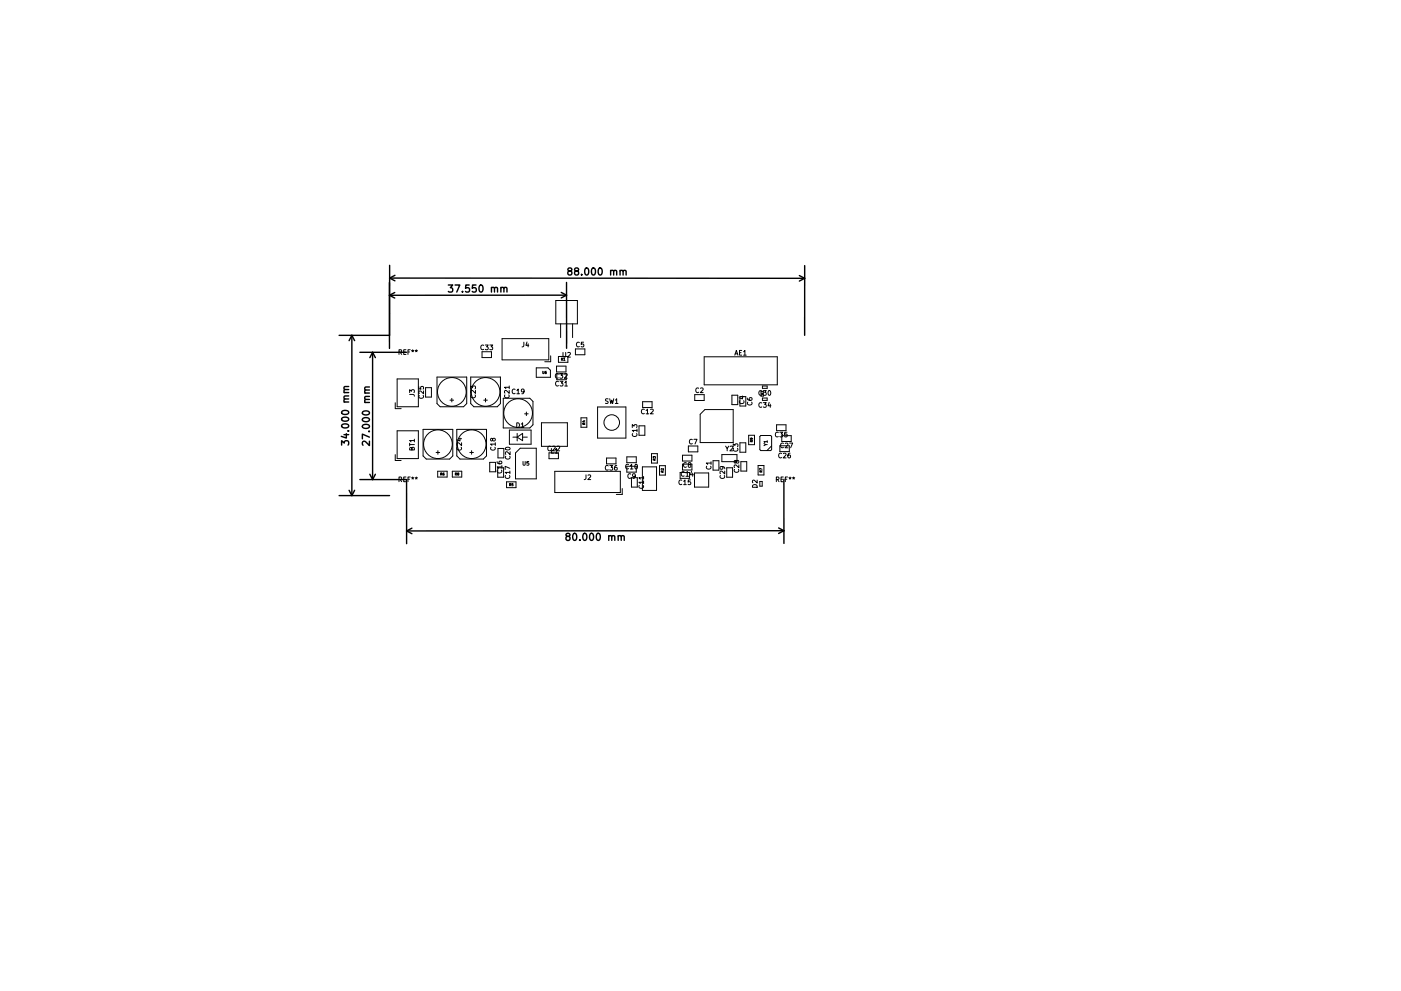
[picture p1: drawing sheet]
<svg xmlns="http://www.w3.org/2000/svg" width="297mm" height="210mm" viewBox="0 0 297 210" stroke-linecap="round" stroke-linejoin="round" font-family="sans-serif">
<g fill="none" stroke="#000" stroke-width=".3">
<path d="M82.6 59h88M82.6 59l1.1 .6M82.6 56.3v17.6M83.7 58.4l-1.1 .6M120.1 59.9v14M120.7 57.5l-.3-.3 .1-.2 .2-.2 .4 .1 .1 .4-.7 .3-.1 .2 .1 .4 .2 .1h.3l.3-.2v-.3l-.3-.3M122.1 57.5l-.3-.3 .1-.2 .2-.2 .4 .1 .1 .5-.6 .2-.2 .2v.3l.3 .3 .4-.1 .2-.2v-.3l-.3-.3M123.3 58.2v.2M124.1 57l.2-.1a.8 .8 0 0 1 .5 .7 .8 .8 0 0 1-.5 .8l-.3-.6zM125.5 57l.3-.1a.8 .8 0 0 1 .5 .7 .8 .8 0 0 1-.5 .8l-.4-.6zM127 56.9h.2a.8 .8 0 0 1 .5 .7 .8 .8 0 0 1-.5 .8 1 1 0 0 1-.2-1.5zM129.5 57.5l.2-.1h.3l.1 1"/>
<path d="M129.5 57.4v1M130.1 57.6l.2-.2h.4l.1 1M131.5 57.5l.2-.1h.3l.1 1M131.5 57.4v1M132.1 57.6l.2-.2h.4l.1 1M169.5 58.5l1.1 .5M170.6 59l-1.1 .6M170.6 56.3v14.8M71.9 71.1h10.7M74.6 71.1v34M74.6 71.1l.6 1.2M74.6 71.1l-.6 1.2"/>
<path d="M76.3 74.7h9.9M79 74.7v27M79 74.7l.6 1.2M79 74.7l-.6 1.2M82.6 62.6l1.1 .6M83.7 62.1l-1.1 .5M95.1 60.5h.9l-.5 .5 .4 .2 .1 .5-.3 .3-.6-.2M96.5 60.5h1l-.7 1.5M98.1 61.8v.2M99.5 60.5h-.7l-.1 .7 .2-.2 .5 .1 .2 .2-.1 .5-.6 .2-.2-.2M100.9 60.5h-.7l-.1 .7 .2-.2 .5 .1 .2 .2-.1 .5-.6 .2-.2-.2M101.8 60.5h.1a.8 .8 0 0 1 .5 .7 .8 .8 0 0 1-.5 .8 1 1 0 0 1-.1-1.5z"/>
<path d="M104.2 61v1M104.2 61.1l.2-.1h.4v1M104.8 61.2l.3-.2h.3l.1 1M106.2 61v1M106.2 61.1l.2-.1h.4v1M106.8 61.2l.3-.2h.3l.1 1M119 62l1.1 .6M120.1 62.6h-37.5M120.1 62.6l-1.1 .6M72.4 94.4v-.9l.6 .5 .1-.4h.7l.1 .2-.1 .6M72.5 90.1a.89 .89 0 0 1 1.4 .3 .85 .85 0 0 1-1.5-.1zM72.6 88.6a.81 .81 0 0 1 1.3 .4 .85 .85 0 0 1-1.5-.1z"/>
<path d="M72.6 87.2a.81 .81 0 0 1 1.3 .4 .85 .85 0 0 1-1.5-.2zM72.9 92.2h1M72.9 85.3h1M72.9 83.3h1M73.4 92v.9l-1-.3M73.8 91.4h.1M73.9 84.6l-.9 .1-.1 .4 .2 .2M73.9 84l-.9 .1-.1 .3 .2 .2M73.9 82.6l-.9 .1-.1 .4 .2 .2M73.9 82l-.9 .1-.1 .3 .2 .2M76.9 87.4a.89 .89 0 0 1 1.4 .3 .85 .85 0 0 1-1.5-.2zM77 90.2a.81 .81 0 0 1 1.3 .3 .85 .85 0 0 1-1.5-.1z"/>
<path d="M77 88.7a.81 .81 0 0 1 1.3 .4 .85 .85 0 0 1-1.5-.1zM77.3 85.4h1M77.3 83.4h1M78.2 91.5h.1M78.3 93.6v.9l-1-.9-.5 .3 .2 .6M78.3 92.7l-1.5-.6v1M78.3 84.7l-.9 .1-.1 .4 .2 .2M78.3 84.1l-.9 .1-.1 .3 .2 .2M78.3 82.7l-.9 .1-.1 .4 .2 .2M78.3 82.1l-.9 .1-.1 .3 .2 .2M71.9 105.1h10.7M74 104l.6 1.1"/>
<path d="M75.2 104l-.6 1.1M76.3 101.7h9.9v13.6M78.4 100.6l.6 1.1M79.6 100.6l-.6 1.1M86.2 112.6l1.1 .6M87.3 112.1l-1.1 .5M120.6 113.8l.3 .3-.1 .4-.2 .2-.5-.2-.1-.4 .1-.2 .7-.2-.1-.5h-.4l-.2 .1-.1 .2 .3 .3M121.6 113.3l.2-.1a.8 .8 0 0 1 .5 .7 .8 .8 0 0 1-.5 .8l-.4-.6zM122.9 114.5v.2M123.7 113.3l.2-.1a.8 .8 0 0 1 .5 .7 .8 .8 0 0 1-.5 .8l-.2-.2-.1-.4zM125.2 113.2h.2a.8 .8 0 0 1 .5 .7 .8 .8 0 0 1-.5 .8 1 1 0 0 1-.2-1.5zM126.6 113.3l.2-.1a.8 .8 0 0 1 .5 .7 .8 .8 0 0 1-.5 .8l-.2-.2-.2-.4z"/>
<path d="M129.1 113.6v1M129.1 113.8l.2-.2 .3 .1 .1 .9M129.7 113.9l.2-.3 .4 .1 .1 .9M131.1 113.6v1M131.1 113.8l.2-.2 .3 .1 .1 .9M131.7 113.9l.2-.3 .4 .1 .1 .9M165.1 112l1.1 .6M166.2 101.7v13.6M166.2 112.6h-80M166.2 112.6l-1.1 .6"/>
</g>
<g fill="none" stroke="#000" stroke-width=".21">
<path d="M84.6 74.7h.5v-.4l-.5-.1v1M84.8 74.7l.4 .5M85.6 74.7h.3M86.1 74.2h-.5v1h.5M86.5 74.7h.3M87 74.2h-.5v1M87.3 74.3h.4M87.4 74.6l.1-.2 .1 .2M87.5 74.2v.2M88 74.3h.5M88.1 74.6l.2-.2 .1 .2M88.3 74.2v.2"/>
<path d="M92.7 80h6.3v5.6l-.7 .7h-5l-.6-.7zM99.8 80h6.3v5.6l-.7 .7h-4.9l-.7-.7zM102.2 74.6h2v1.3h-2zM102.6 73.3a.44 .44 0 0 0-.7 .4 .44 .44 0 0 0 .7 .4M102.9 73.2h.6l-.3 .4 .3 .1v.4h-.6M103.8 73.2h.7l-.4 .4 .3 .1v.4h-.6M106.4 71.8h10v4.5h-10zM111.1 72.6l-.1 .9-.3 .1M111.7 72.6l-.2 .7h.6M112 72.9v.7M113.7 78h2.5l.5 .5v1.5h-3zM115.1 78.8l.1 .5 .2-.1v-.4"/>
<path d="M115.8 78.8l-.2 .1v.3h.2v-.2l-.2 .1M116.8 75.5v1.2h-1.3M117.8 63.8h4.6v4.9h-4.6zM118 77.7h2v1.2h-2zM118.1 79.3h2v1.3h-2zM118.4 79.3a.44 .44 0 0 0-.7 .5 .44 .44 0 0 0 .7 .4M118.4 75.6h2v1.3h-2zM118.7 79.3h.6l-.3 .3 .3 .1v.5h-.6M118.9 68.7v2.9M119 76.2h.3v-.2h-.3v.5M119.1 76.2l.2 .3M119.4 74.8v.8l.2 .2 .3-.2v-.8"/>
<path d="M119.5 76.1l.2-.1v.5M119.5 76.5h.3M119.7 79.3h.4l.2 .2-.7 .8h.7M120.1 68.7v4.2M120.4 74.9l.3-.1 .2 .3-.6 .7h.6M121.4 68.7v2.9M122 74h2v1.3h-2zM122.8 72.7a.44 .44 0 0 0-.6 .4 .44 .44 0 0 0 .6 .4M123.7 72.6h-.4l-.1 .5 .5-.1v.5h-.5M149.3 75.7h15.5v5.9h-15.5zM155.8 75.4l.3-1 .4 1M155.9 75.1h.5"/>
<path d="M156.8 74.8h.3M157.3 74.4h-.5v1h.5M157.6 74.6l.3-.2v1M157.6 75.4h.6M83.8 85.4v1.3h1.3M83.8 96.4v1.3h1.3M84.2 91.4h4.5v5.9h-4.5zM84.2 80.4h4.5v5.9h-4.5zM86.9 83.7h.8l.2 .4M86.9 83.3v-.6l.3 .3 .1-.3h.5v.6M86.9 94.3h1M86.9 94v.6"/>
<path d="M87.3 95.1l.2-.2 .4 .2v.4h-1v-.5h.4v.5M87.9 93.5h-1l.2 .3M87.9 93.2v.6M88.8 82v.5l.5 .1-.1-.5 .5-.1v.6M88.9 83.9a.44 .44 0 0 0 .4 .6 .44 .44 0 0 0 .4-.6M89.7 91.1h6.3v5.6l-.7 .7h-4.9l-.7-.7zM89.8 82.9v.7l-.7-.7-.3 .2 .1 .4M90.2 82.2h1.3v2h-1.3zM92.5 96h.7M92.8 100h2v1.2h-2zM92.8 95.6v.8M95.4 84.9h.8"/>
<path d="M95.8 84.5v.8M95.9 100h2v1.2h-2zM96.8 91.1h6.3v5.6l-.6 .7h-5l-.7-.7zM97 94.9a.44 .44 0 0 0 .4 .6 .44 .44 0 0 0 .4-.6M97.2 93.1h.7M97.5 92.9v.7l-.7-.3M97.9 93.9v.7l-.8-.7-.2 .2 .1 .4M99.6 96h.8M99.8 82.5v-.6l.4 .3 .1-.3h.4v.6M99.9 83.8a.44 .44 0 0 0 .4 .6 .44 .44 0 0 0 .4-.6M100 95.6v.8M100.8 82.8v.7l-.7-.7-.3 .2 .1 .4"/>
<path d="M102.6 84.9h.7M102.9 84.5v.8M103.8 98.1h1.3v2h-1.3zM104.1 94.9a.44 .44 0 0 0 .4 .6 .44 .44 0 0 0 .4-.6M104.4 93.2l.2-.2 .4 .2-.1 .3-.3 .1-.3-.6-.2 .1v.4l.3-.1M105 94.2h-1l.3 .3M105 93.9v.6M105.4 97.9l.2 .5h.6l.2-.2-.1-.3h-.5v.3l.2 .2M105.5 99.7a.44 .44 0 0 0 .4 .7 .44 .44 0 0 0 .4-.7M105.5 99.2h1.3v2h-1.3zM105.6 95.1h1.2v2h-1.2zM106.4 99.1h-1l.3 .3"/>
<path d="M106.4 98.8v.6M106.7 84.5h5.6l.7 .7v4.9l-.7 .7h-5.6zM107.1 83.8a.44 .44 0 0 0 .4 .6 .44 .44 0 0 0 .4-.6M107.2 95a.49 .49 0 0 1 .6-.2 .49 .49 0 0 1 .3 .5 .49 .49 0 0 1-.6 .2 .49 .49 0 0 1-.3-.5zM107.2 96.8a.44 .44 0 0 0 .5 .6 .44 .44 0 0 0 .4-.6M108 82.8v.7l-.8-.7-.2 .2 .1 .4M108 82.2h-1l.2 .3M108 81.9v.6M108 91.2h4.6v3h-4.6zM108.1 99.4l-1-.5v.7M108.1 99.9v.6M108.2 95.8v.7l-.8-.7-.2 .2v.4"/>
<path d="M108.7 92.7h1M109.2 82.6a.44 .44 0 0 0-.6 .4 .44 .44 0 0 0 .6 .4M109.6 89.7a.51 .51 0 0 1 .5 .5 .51 .51 0 0 1-.5 .5zM109.6 82.8l.3-.3v1M109.6 83.5h.6M109.7 91.9v1.6M109.7 92.7l1.1-.8v1.6zM110.3 95.1h3.4v6.5h-4.4v-5.5zM110.5 90l.3-.3v1M110.5 90.7h.6M110.8 92.7h1M110.9 97.9v.7l.1 .1 .3-.1v-.7"/>
<path d="M111.1 83l-.2 .2-.3-.1v-.5l.3-.1 .2 .2v.6l-.5 .2M111.2 87.8h.8M111.6 87.4v.8M112.1 97.9h-.4v.4h.4v.3h-.4M114.8 89.7h5.5v5h-5.5zM116.4 96.1h2v1.2h-2zM116.8 94.7a.44 .44 0 0 0-.7 .5 .44 .44 0 0 0 .7 .4M116.9 95.2v1h.5M117.1 94.7h.4l.2 .2-.6 .8h.6M117.6 100h13.9v4.5h-13.9zM117.7 95.4l.3-.2v1M117.7 96.2h.5"/>
<path d="M118.1 94.7h.4l.2 .2-.7 .8h.7M118.4 81a.44 .44 0 0 0-.6 .4 .44 .44 0 0 0 .6 .4M118.7 80.9h.7l-.4 .4 .3 .1v.4h-.6M119.7 81.2l.3-.3v1M119.7 81.9h.6M123.2 88.6h1.2v2h-1.2zM123.7 89.3h.3M123.8 90v-.2h-.2l-.1 .2h.5M123.9 89.2v.3l-.4-.1M124 89.7l-.2 .2M126.7 86.3h6v6.6h-6zM128.6 97.2h2v1.2h-2z"/>
<path d="M128.9 84.6l-.5 .1a.42 .42 0 0 0 .5 .5l-.1 .4h-.4M129 98.8a.44 .44 0 0 0-.7 .5 .44 .44 0 0 0 .7 .4M129.3 84.6l.2 1 .2-.7 .2 .7 .2-1M129.3 98.8h.6l-.3 .3 .3 .1v.5h-.6M130.5 84.9l.2-.3v1M130.5 85.6h.5M130.8 98.8l-.5 .2v.6l.2 .2 .3-.1v-.5l-.3-.1-.2 .2M132.9 96.9h2v1.3h-2zM132.9 98.9h2v1.3h-2zM133.3 98.6a.44 .44 0 0 0-.7 .4 .44 .44 0 0 0 .7 .4M133.6 98.8l.3-.3v1M133.6 99.5h.6"/>
<path d="M134.1 90.7v-.6l.3 .3 .1-.3h.5v.6M134.1 92a.44 .44 0 0 0 .5 .6 .44 .44 0 0 0 .4-.6M134.7 98.6l.1-.1a.49 .49 0 0 1 .4 .5 .49 .49 0 0 1-.5 .5l-.1-.4zM135.1 91.3h-1l.2 .3M135.1 91v.6M135.5 90.3h1.2v2h-1.2zM136.2 99h3v5h-3zM136.2 85.2h2v1.3h-2zM136.6 86.9a.44 .44 0 0 0-.6 .4 .44 .44 0 0 0 .6 .4M137 87.1l.3-.3v1M137 87.8h.6M137.9 86.9l.4-.1 .2 .3-.6 .7h.6"/>
<path d="M138.1 96.2h1.3v2h-1.3zM138.5 97.2v-.3l.2 .1 .2-.1v.3M138.7 97.6v-.2h-.2v.2h.5M139 97.3l-.3 .2M139.8 98.8h1.3v2h-1.3zM140.7 99.4v.3l-.4-.3-.1 .3M140.7 99.9l-.3 .1M144.7 96.6h2v1.2h-2zM144.7 98.5h2v1.2h-2zM145.5 98.2a.44 .44 0 0 0-.6 .5 .44 .44 0 0 0 .6 .4M145.9 94.6h2v1.3h-2zM146.1 98.6l-.1-.4h.4v.3l-.5 .3 .2 .4 .4-.2-.2-.4"/>
<path d="M146.8 93.3a.44 .44 0 0 0-.6 .4 .44 .44 0 0 0 .6 .4M147.1 93.2h.7l-.4 1M147.3 83.7h2v1.3h-2zM148.1 82.4a.44 .44 0 0 0-.6 .4 .44 .44 0 0 0 .6 .4M148.5 87.9l1-1h6v7h-7zM148.5 82.4l.4-.1 .2 .3-.6 .7h.6M149.8 98.9a.44 .44 0 0 0 .5 .6 .44 .44 0 0 0 .4-.6M150.8 98.2h-1l.2 .3M150.8 98v.5M151.2 97.7h1.2v2h-1.2zM153 96.4h3.2v1.5h-3.2zM153.1 99l.2 .2-.1 .3h-.5v-.3l.1-.2h.6l.3 .5"/>
<path d="M153.7 99.9v.7l-.8-.7-.2 .2v.4M153.8 94.7l.4 .5 .3-.5M154.1 99.2h1.2v2h-1.2zM154.2 95.2v.5M154.8 94.7h.4l.2 .2-.7 .8h.7M155.2 83.8h1.2v2h-1.2zM155.5 94.8v-.6l.3 .3 .1-.3h.5v.6M155.5 95.1a.44 .44 0 0 0 .5 .6 .44 .44 0 0 0 .4-.6M155.7 99.6a.44 .44 0 0 0 .5 .6 .44 .44 0 0 0 .4-.6M156.1 97.9l.2-.2 .4 .2-.1 .3-.3 .1-.3-.6-.3 .1v.4l.4-.1M156.7 98.6v.7l-.8-.7-.2 .2v.4M156.8 85a.44 .44 0 0 0 .5 .6 .44 .44 0 0 0 .4-.6"/>
<path d="M156.9 93.9h1.2v2h-1.2zM156.9 84.1h1.2v2h-1.2zM157.1 97.9h1.2v2h-1.2zM157.4 84v.6l-.7-.2M158.5 84.5l.2 .4h.6l.2-.2-.1-.3-.5 .1-.1 .2 .2 .2M158.5 85.3a.44 .44 0 0 0 .5 .6 .44 .44 0 0 0 .4-.6M158.7 92.3h1.3v2h-1.3zM159.3 93l.1 .2h-.3l.1-.2h.3l.1 .2M159.3 93.7v-.2h-.2v.2h.5M159.6 93.4l-.3 .2M160.7 98.8h1.3v2h-1.3zM161.3 92.4h2.1l.2 .2v2.8l-.2 .2h-2.1l-.2-.2v-2.8z"/>
<path d="M161.3 83h.6v1h-.6zM161.5 83a.44 .44 0 0 0-.6 .4 .44 .44 0 0 0 .6 .4M161.5 85.5a.44 .44 0 0 0-.6 .4 .44 .44 0 0 0 .6 .4M161.6 99.6l-.5-.2v.3M161.6 99.9l-.3 .1M161.6 84.4h1v.5h-1zM161.6 81.9h1v.5h-1zM161.7 83.6l-.2 .1M161.7 83.4l-.2 .1M161.8 82.9h.7l-.4 .4h.3v.5h-.6M161.8 85.4h.7l-.4 .4 .3 .1v.4h-.6M162 94.1l.3 .2-.3 .3"/>
<path d="M162.3 94.3h.4M162.7 93.7h-.7l.2 .2M162.7 93.5v.4M163 82.9h.1a.49 .49 0 0 1 .3 .5 .49 .49 0 0 1-.4 .4l-.2-.3zM163.1 85.4l-.3 .7h.7M163.3 85.8v.6M163.6 94.6l-1 1M164.6 90.1h2v1.3h-2zM165 91.8a.44 .44 0 0 0-.6 .4 .44 .44 0 0 0 .6 .4M165.3 91.7h.7l-.4 .4 .3 .1v.4h-.6M165.3 94.6h2v1.2h-2zM165.7 96.2a.44 .44 0 0 0-.6 .5 .44 .44 0 0 0 .6 .4"/>
<path d="M165.7 92.4h2v1.3h-2zM166.1 96.2h.4l.2 .2-.7 .8h.7M166.1 94.1a.44 .44 0 0 0-.6 .4 .44 .44 0 0 0 .6 .4M166.5 94.1l.4-.1 .2 .3-.7 .7h.7M166.9 91.7h-.5l-.1 .5 .5-.1 .1 .5h-.6M167.4 94h.7l-.5 1M167.5 96.2l-.4 .2-.1 .6 .2 .2 .4-.1-.1-.5-.3-.1-.2 .2M84.6 101.7h.5v-.4l-.5-.1v1M84.8 101.7l.4 .5M85.6 101.7h.3M86.1 101.2h-.5v1h.5M86.5 101.7h.3"/>
<path d="M87 101.2h-.5v1M87.3 101.3h.4M87.4 101.6l.1-.2 .1 .2M87.5 101.2v.2M88 101.3h.5M88.1 101.6l.2-.2 .1 .2M88.3 101.2v.2M93.4 100.6h.3v-.2l-.3-.1v.5M93.5 100.6l.2 .2M94.1 100.3l-.2 .1v.3l.3 .1-.1-.3-.2 .1M96.5 100.6h.3v-.2l-.3-.1v.5M96.7 100.6l.1 .2"/>
<path d="M97.1 100.5l-.1-.1 .2-.1 .1 .2-.3 .1 .1 .2 .2-.1-.1-.2M107.2 100.9a.44 .44 0 0 0 .4 .6 .44 .44 0 0 0 .4-.6M107.4 102.2h2v1.3h-2zM108 102.8h.3v-.2h-.3v.5M108.1 100.2h-1l.3 .3M108.1 102.8l.2 .3M108.8 102.6h-.3v.2h.2l.1 .2h-.3M124.2 100.8v.8l-.3 .2M124.7 100.8h.4l.1 .2-.6 .8h.6M131.9 103.6v1.3h-1.2M133.7 100.6a.44 .44 0 0 0-.6 .4 .44 .44 0 0 0 .6 .4M133.9 101.3h1.2v2h-1.2z"/>
<path d="M134.7 100.9l-.2 .2h-.3v-.5l.3-.1 .2 .2-.1 .6-.4 .2M135.5 103a.44 .44 0 0 0 .5 .6 .44 .44 0 0 0 .4-.6M136.5 102.3h-1l.2 .3M136.5 101.4h-1l.2 .3M136.5 101.1v.6M136.5 102v.6M140.4 100.2v-.3h-.2v.3h.5M144.2 100.3h2v1.2h-2zM144.6 101.9a.44 .44 0 0 0-.7 .4 .44 .44 0 0 0 .7 .4M144.9 102.1l.3-.3v1M144.9 102.8h.6M145.1 100.1a.44 .44 0 0 0-.7 .5 .44 .44 0 0 0 .7 .4"/>
<path d="M145.4 100.3l.3-.2v1M145.4 101.1h.6M146.4 101.8h-.5v.5h.5v.4h-.5M146.6 100l-.2 .7h.6M146.9 100.4v.7M147.2 100.3h3v3h-3zM152.7 100.9a.44 .44 0 0 0 .5 .6 .44 .44 0 0 0 .4-.6M159.6 103a.54 .54 0 0 1 .6-.2 .54 .54 0 0 1 .3 .6h-1zM160.5 101.9v.6l-.7-.6-.3 .2 .1 .3M161.1 102.1h.5v1h-.5zM161.3 100.1v-.2h-.2v.2h.5M164.6 101.7h.5v-.4l-.5-.1v1"/>
<path d="M164.8 101.7l.4 .5M165.6 101.7h.3M166.1 101.2h-.5v1h.5M166.5 101.7h.3M167 101.2h-.5v1M167.3 101.3h.4M167.4 101.6l.1-.2 .1 .2M167.5 101.2v.2M168 101.3h.5M168.1 101.6l.2-.2 .1 .2M168.3 101.2v.2"/>
<circle cx="92.8" cy="94.2" r="3"/>
<circle cx="95.8" cy="83.1" r="3"/>
<circle cx="100" cy="94.2" r="3"/>
<circle cx="102.9" cy="83.1" r="3"/>
<circle cx="109.8" cy="87.6" r="3"/>
<circle cx="129.7" cy="89.6" r="1.65"/>
</g>
</svg>
